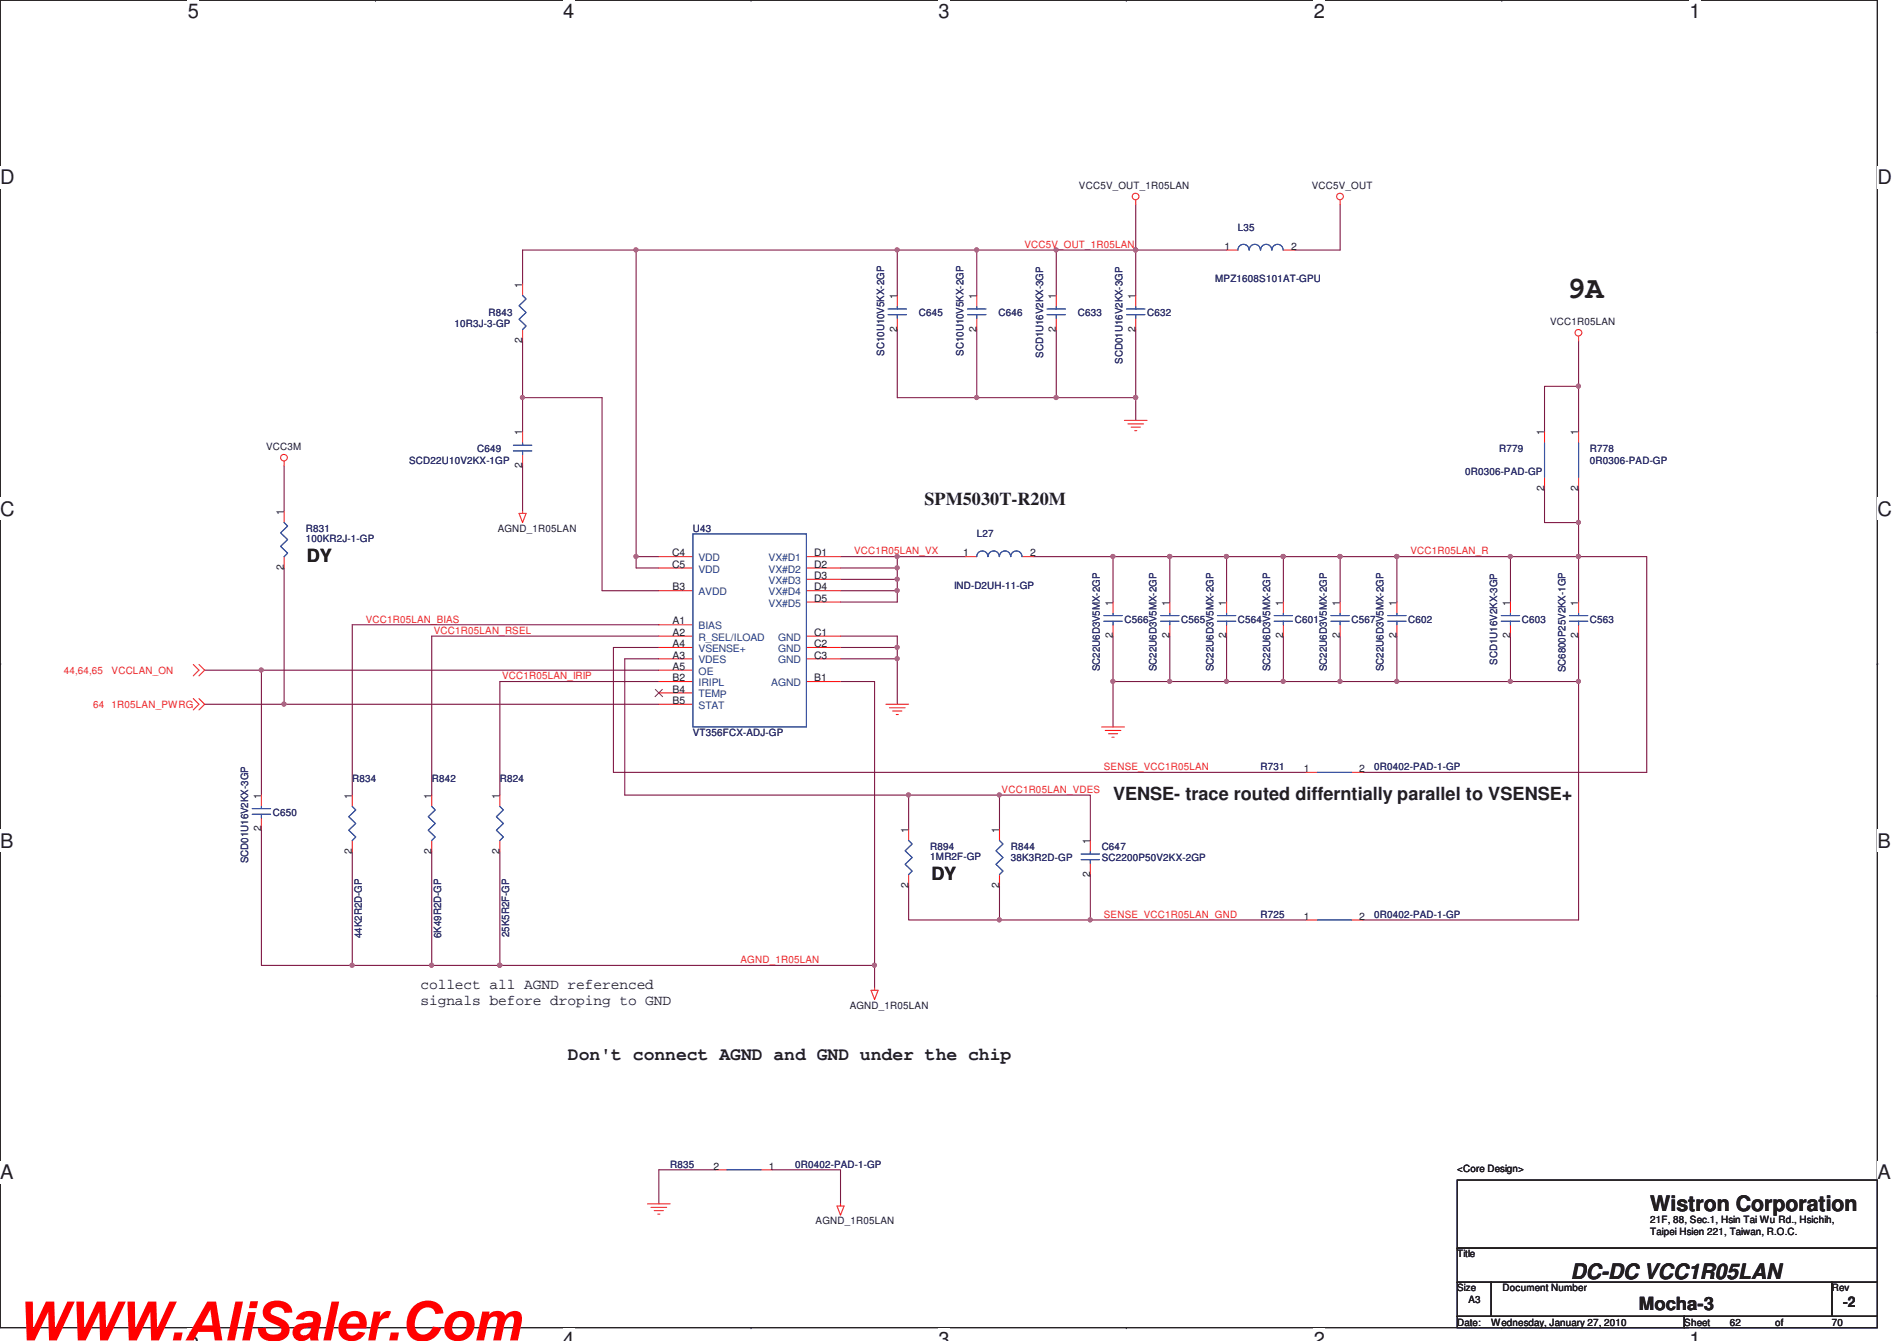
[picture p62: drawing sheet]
<svg xmlns="http://www.w3.org/2000/svg" width="297mm" height="210mm" viewBox="0 0 297 210" stroke-linecap="round" stroke-linejoin="round" font-family="sans-serif">
<defs><g id="words">
<text font-size="8.5" fill="#f00" x="2.5" y="209.9">WWW.AliSaler.Com</text>
<text font-size="4.8" fill="#231f20" x="245.4" y="46.7">9A</text>
<g font-size="3.3" fill="#231f20">
<text x="258.4" y="189.7">Wistron Corporation</text>
<text x="246" y="200.3">DC-DC VCC1R05LAN</text>
</g>
<g font-size="3.1" fill="#231f20">
<text x="29.4" y="2.8">5</text>
<text x="88.2" y="2.8">4</text>
<text x="147" y="2.8">3</text>
<text x="205.7" y="2.8">2</text>
<text x="264.5" y="2.8">1</text>
<text x="0" y="28.8">D</text>
<text x="294" y="28.8">D</text>
<text x="0" y="80.7">C</text>
<text x="294" y="80.7">C</text>
<text x="0" y="132.7">B</text>
<text x="294" y="132.7">B</text>
<text x="0" y="184.7">A</text>
<text x="294" y="184.7">A</text>
<text x="29.4" y="210.7">5</text>
<text x="88.2" y="210.7">4</text>
<text x="147" y="210.7">3</text>
<text x="205.7" y="210.7">2</text>
<text x="264.5" y="210.7">1</text>
</g>
<g font-size="2.8" fill="#231f20">
<text x="144.8" y="79.1">SPM5030T-R20M</text>
<text x="48" y="88">DY</text>
<text x="174.3" y="125.3">VENSE- trace routed differntially parallel to VSENSE+</text>
<text x="145.8" y="137.8">DY</text>
<text x="88.9" y="166">Don't connect AGND and GND under the chip</text>
<text x="256.6" y="205.2">Mocha-3</text>
</g>
<g font-size="2.3" fill="#231f20">
<text x="65.8" y="154.8">collect all AGND referenced</text>
<text x="65.8" y="157.3">signals before droping to GND</text>
<text x="288.6" y="204.7">-2</text>
</g>
<g font-size="1.6" fill="#231f20">
<text x="168.9" y="29.6">VCC5V_OUT_1R05LAN</text>
<text x="205.4" y="29.6">VCC5V_OUT</text>
<text x="191.7" y="39.1">1</text>
<text x="202.2" y="39.1">2</text>
<text x="81.8" y="45" transform="rotate(-90 81.8 45)">1</text>
<text x="140.5" y="46.8" transform="rotate(-90 140.5 46.8)">1</text>
<text x="152.9" y="46.8" transform="rotate(-90 152.9 46.8)">1</text>
<text x="165.4" y="46.8" transform="rotate(-90 165.4 46.8)">1</text>
<text x="177.8" y="46.8" transform="rotate(-90 177.8 46.8)">1</text>
<text x="81.8" y="53.7" transform="rotate(-90 81.8 53.7)">2</text>
<text x="140.5" y="51.9" transform="rotate(-90 140.5 51.9)">2</text>
<text x="152.9" y="51.9" transform="rotate(-90 152.9 51.9)">2</text>
<text x="165.4" y="51.9" transform="rotate(-90 165.4 51.9)">2</text>
<text x="177.8" y="51.9" transform="rotate(-90 177.8 51.9)">2</text>
<text x="242.7" y="50.9">VCC1R05LAN</text>
<text x="41.7" y="70.5">VCC3M</text>
<text x="81.8" y="68.2" transform="rotate(-90 81.8 68.2)">1</text>
<text x="241.8" y="68.2" transform="rotate(-90 241.8 68.2)">1</text>
<text x="247.1" y="68.2" transform="rotate(-90 247.1 68.2)">1</text>
<text x="81.8" y="73.3" transform="rotate(-90 81.8 73.3)">2</text>
<text x="241.8" y="76.8" transform="rotate(-90 241.8 76.8)">2</text>
<text x="247.1" y="76.8" transform="rotate(-90 247.1 76.8)">2</text>
<text x="44.4" y="80.6" transform="rotate(-90 44.4 80.6)">1</text>
<text x="77.9" y="83.3">AGND_1R05LAN</text>
<text x="44.4" y="89.3" transform="rotate(-90 44.4 89.3)">2</text>
<text x="105.2" y="87.1">C4</text>
<text x="105.2" y="88.9">C5</text>
<text x="127.5" y="87.1">D1</text>
<text x="127.5" y="88.9">D2</text>
<text x="150.8" y="87.1">1</text>
<text x="161.3" y="87.1">2</text>
<text x="105.3" y="92.5">B3</text>
<text x="127.5" y="90.7">D3</text>
<text x="127.5" y="92.5">D4</text>
<text x="127.5" y="94.2">D5</text>
<text x="174.2" y="94.8" transform="rotate(-90 174.2 94.8)">1</text>
<text x="183.1" y="94.8" transform="rotate(-90 183.1 94.8)">1</text>
<text x="192" y="94.8" transform="rotate(-90 192 94.8)">1</text>
<text x="200.9" y="94.8" transform="rotate(-90 200.9 94.8)">1</text>
<text x="209.8" y="94.8" transform="rotate(-90 209.8 94.8)">1</text>
<text x="218.7" y="94.8" transform="rotate(-90 218.7 94.8)">1</text>
<text x="236.5" y="94.8" transform="rotate(-90 236.5 94.8)">1</text>
<text x="247.1" y="94.8" transform="rotate(-90 247.1 94.8)">1</text>
<text x="105.3" y="97.8">A1</text>
<text x="105.3" y="101.3">A4</text>
<text x="105.3" y="99.6">A2</text>
<text x="127.5" y="99.6">C1</text>
<text x="127.5" y="101.3">C2</text>
<text x="174.2" y="99.9" transform="rotate(-90 174.2 99.9)">2</text>
<text x="183.1" y="99.9" transform="rotate(-90 183.1 99.9)">2</text>
<text x="192" y="99.9" transform="rotate(-90 192 99.9)">2</text>
<text x="200.9" y="99.9" transform="rotate(-90 200.9 99.9)">2</text>
<text x="209.8" y="99.9" transform="rotate(-90 209.8 99.9)">2</text>
<text x="218.7" y="99.9" transform="rotate(-90 218.7 99.9)">2</text>
<text x="236.5" y="99.9" transform="rotate(-90 236.5 99.9)">2</text>
<text x="247.1" y="99.9" transform="rotate(-90 247.1 99.9)">2</text>
<text x="105.3" y="103.1">A3</text>
<text x="105.3" y="104.9">A5</text>
<text x="105.3" y="106.7">B2</text>
<text x="127.5" y="103.1">C3</text>
<text x="127.5" y="106.7">B1</text>
<text x="105.3" y="108.5">B4</text>
<text x="105.3" y="110.2">B5</text>
<text x="40.9" y="125" transform="rotate(-90 40.9 125)">1</text>
<text x="55.1" y="125" transform="rotate(-90 55.1 125)">1</text>
<text x="67.6" y="125" transform="rotate(-90 67.6 125)">1</text>
<text x="78.2" y="125" transform="rotate(-90 78.2 125)">1</text>
<text x="204.2" y="120.9">1</text>
<text x="212.8" y="120.9">2</text>
<text x="40.9" y="130.2" transform="rotate(-90 40.9 130.2)">2</text>
<text x="142.2" y="130.4" transform="rotate(-90 142.2 130.4)">1</text>
<text x="156.5" y="130.4" transform="rotate(-90 156.5 130.4)">1</text>
<text x="55.1" y="133.7" transform="rotate(-90 55.1 133.7)">2</text>
<text x="67.6" y="133.7" transform="rotate(-90 67.6 133.7)">2</text>
<text x="78.2" y="133.7" transform="rotate(-90 78.2 133.7)">2</text>
<text x="170.7" y="137.3" transform="rotate(-90 170.7 137.3)">2</text>
<text x="170.7" y="132.2" transform="rotate(-90 170.7 132.2)">1</text>
<text x="142.2" y="139.1" transform="rotate(-90 142.2 139.1)">2</text>
<text x="156.5" y="139.1" transform="rotate(-90 156.5 139.1)">2</text>
<text x="204.2" y="144">1</text>
<text x="212.8" y="144">2</text>
<text x="133.1" y="157.9">AGND_1R05LAN</text>
<text x="111.7" y="183.1">2</text>
<text x="120.4" y="183.1">1</text>
<text x="228.2" y="183.6">&lt;Core Design&gt;</text>
<text x="127.7" y="191.7">AGND_1R05LAN</text>
<text x="258.4" y="191.6">21F, 88, Sec.1, Hsin Tai Wu Rd., Hsichih,</text>
<text x="228.2" y="196.9">Title</text>
<text x="258.4" y="193.4">Taipei Hsien 221, Taiwan, R.O.C.</text>
<text x="228.2" y="202.2">Size</text>
<text x="235.3" y="202.2">Document Number</text>
<text x="286.8" y="202.2">Rev</text>
<text x="228.2" y="207.6">Date:</text>
<text x="230" y="204">A3</text>
<text x="233.5" y="207.6">Wednesday, January 27, 2010</text>
<text x="263.7" y="207.6">Sheet</text>
<text x="270.8" y="207.6">62</text>
<text x="278" y="207.6">of</text>
<text x="286.8" y="207.6">70</text>
</g>
<g font-size="1.6" fill="#ec2426">
<text x="160.4" y="38.8">VCC5V_OUT_1R05LAN</text>
<text x="133.7" y="86.8">VCC1R05LAN_VX</text>
<text x="220.9" y="86.8">VCC1R05LAN_R</text>
<text x="57.3" y="97.5">VCC1R05LAN_BIAS</text>
<text x="67.9" y="99.3">VCC1R05LAN_RSEL</text>
<text x="10" y="105.5">44,64,65</text>
<text x="17.5" y="105.5">VCCLAN_ON</text>
<text x="78.6" y="106.4">VCC1R05LAN_IRIP</text>
<text x="14.6" y="110.8">64</text>
<text x="17.5" y="110.8">1R05LAN_PWRG</text>
<text x="156.8" y="124.2">VCC1R05LAN_VDES</text>
<text x="172.8" y="120.6">SENSE_VCC1R05LAN</text>
<text x="172.8" y="143.7">SENSE_VCC1R05LAN_GND</text>
<text x="115.9" y="150.8">AGND_1R05LAN</text>
</g>
<g font-size="1.6" fill="#2d2d72">
<text x="193.8" y="36.1">L35</text>
<text x="190.3" y="44.1">MPZ1608S101AT-GPU</text>
<text x="71.2" y="51.3">10R3J-3-GP</text>
<text x="76.5" y="49.5">R843</text>
<text x="143.9" y="49.5">C645</text>
<text x="156.3" y="49.5">C646</text>
<text x="168.8" y="49.5">C633</text>
<text x="179.6" y="49.5">C632</text>
<text x="138.4" y="55.7" transform="rotate(-90 138.4 55.7)">SC10U10V5KX-2GP</text>
<text x="150.9" y="55.7" transform="rotate(-90 150.9 55.7)">SC10U10V5KX-2GP</text>
<text x="163.3" y="56" transform="rotate(-90 163.3 56)">SCD1U16V2KX-3GP</text>
<text x="175.8" y="56.9" transform="rotate(-90 175.8 56.9)">SCD01U16V2KX-3GP</text>
<text x="74.7" y="70.8">C649</text>
<text x="234.7" y="70.8">R779</text>
<text x="249" y="70.8">R778</text>
<text x="64" y="72.6">SCD22U10V2KX-1GP</text>
<text x="229.4" y="74.4">0R0306-PAD-GP</text>
<text x="249" y="72.6">0R0306-PAD-GP</text>
<text x="47.9" y="83.3">R831</text>
<text x="108.5" y="83.3">U43</text>
<text x="47.9" y="84.9">100KR2J-1-GP</text>
<text x="152.9" y="84.2">L27</text>
<text x="149.4" y="92.2">IND-D2UH-11-GP</text>
<text x="176.1" y="97.5">C566</text>
<text x="185" y="97.5">C565</text>
<text x="193.8" y="97.5">C564</text>
<text x="202.7" y="97.5">C601</text>
<text x="211.6" y="97.5">C567</text>
<text x="220.5" y="97.5">C602</text>
<text x="238.3" y="97.5">C603</text>
<text x="249" y="97.5">C563</text>
<text x="172.2" y="105.1" transform="rotate(-90 172.2 105.1)">SC22U6D3V5MX-2GP</text>
<text x="181.1" y="105.1" transform="rotate(-90 181.1 105.1)">SC22U6D3V5MX-2GP</text>
<text x="190" y="105.1" transform="rotate(-90 190 105.1)">SC22U6D3V5MX-2GP</text>
<text x="198.9" y="105.1" transform="rotate(-90 198.9 105.1)">SC22U6D3V5MX-2GP</text>
<text x="207.8" y="105.1" transform="rotate(-90 207.8 105.1)">SC22U6D3V5MX-2GP</text>
<text x="216.7" y="105.1" transform="rotate(-90 216.7 105.1)">SC22U6D3V5MX-2GP</text>
<text x="234.4" y="104.1" transform="rotate(-90 234.4 104.1)">SCD1U16V2KX-3GP</text>
<text x="245.1" y="105.3" transform="rotate(-90 245.1 105.3)">SC6800P25V2KX-1GP</text>
<text x="108.5" y="115.3">VT356FCX-ADJ-GP</text>
<text x="55.2" y="122.4">R834</text>
<text x="67.6" y="122.4">R842</text>
<text x="78.3" y="122.4">R824</text>
<text x="197.4" y="120.6">R731</text>
<text x="215.2" y="120.6">0R0402-PAD-1-GP</text>
<text x="42.7" y="127.7">C650</text>
<text x="38.9" y="135.2" transform="rotate(-90 38.9 135.2)">SCD01U16V2KX-3GP</text>
<text x="145.7" y="133.1">R894</text>
<text x="145.7" y="134.7">1MR2F-GP</text>
<text x="158.3" y="133.1">R844</text>
<text x="158.3" y="134.8">38K3R2D-GP</text>
<text x="172.5" y="133.1">C647</text>
<text x="172.5" y="134.8">SC2200P50V2KX-2GP</text>
<text x="197.4" y="143.7">R725</text>
<text x="215.2" y="143.7">0R0402-PAD-1-GP</text>
<text x="56.6" y="146.9" transform="rotate(-90 56.6 146.9)">44K2R2D-GP</text>
<text x="69.1" y="146.9" transform="rotate(-90 69.1 146.9)">6K49R2D-GP</text>
<text x="79.8" y="146.7" transform="rotate(-90 79.8 146.7)">25K5R2F-GP</text>
<text x="104.9" y="182.8">R835</text>
<text x="124.5" y="182.8">0R0402-PAD-1-GP</text>
</g>
<g font-size="1.6" fill="#1d437e">
<text x="109.4" y="87.9">VDD</text>
<text x="109.4" y="89.7">VDD</text>
<text x="120.4" y="87.9">VX#D1</text>
<text x="120.4" y="89.7">VX#D2</text>
<text x="109.4" y="93.2">AVDD</text>
<text x="120.4" y="91.4">VX#D3</text>
<text x="120.4" y="93.2">VX#D4</text>
<text x="120.4" y="95">VX#D5</text>
<text x="109.4" y="98.5">BIAS</text>
<text x="109.4" y="100.3">R_SEL/ILOAD</text>
<text x="121.8" y="100.3">GND</text>
<text x="109.4" y="103.9">VDES</text>
<text x="109.4" y="102.1">VSENSE+</text>
<text x="109.4" y="105.7">OE</text>
<text x="109.4" y="107.4">IRIPL</text>
<text x="120.8" y="107.4">AGND</text>
<text x="121.8" y="102.1">GND</text>
<text x="121.8" y="103.9">GND</text>
<text x="109.4" y="109.2">TEMP</text>
<text x="109.4" y="111">STAT</text>
</g>
</g></defs>
<path d="M0 0h294v207.9h-294z" fill="none" stroke="#231f20" stroke-width=".17"/>
<g fill="#fff">
<path d="M29.4 0h1.8v3.5h-1.8z"/>
<path d="M29.4 207.9h1.8v2h-1.8z"/>
</g>
<path d="M58.8 0h.1M58.8 207.9h.1" fill="none" stroke="#231f20" stroke-width=".17"/>
<g fill="#fff">
<path d="M88.2 0h1.7v3.5h-1.7z"/>
<path d="M88.2 207.9h1.7v2h-1.7z"/>
</g>
<path d="M117.6 0h.1M117.6 207.9h.1" fill="none" stroke="#231f20" stroke-width=".17"/>
<g fill="#fff">
<path d="M147 0h1.7v3.5h-1.7z"/>
<path d="M147 207.9h1.7v2h-1.7z"/>
</g>
<path d="M176.4 0h.1M176.4 207.9h.1" fill="none" stroke="#231f20" stroke-width=".17"/>
<g fill="#fff">
<path d="M205.7 0h1.8v3.5h-1.8z"/>
<path d="M205.7 207.9h1.8v2h-1.8z"/>
</g>
<path d="M235.2 0h.1M235.2 207.9h.1" fill="none" stroke="#231f20" stroke-width=".17"/>
<g fill="#fff">
<path d="M264.5 0h1.8v3.5h-1.8z"/>
<path d="M264.5 207.9h1.8v2h-1.8z"/>
<path d="M0 26h2.3v3.5h-2.3z"/>
<path d="M294 26h2.2v3.5h-2.2z"/>
<path d="M0 77.9h2.3v3.5h-2.3z"/>
<path d="M294 77.9h2.2v3.5h-2.2z"/>
</g>
<path d="M0 52h.1M294 52h.1" fill="none" stroke="#231f20" stroke-width=".17"/>
<g fill="#fff">
<path d="M0 129.9h2.1v3.5h-2.1z"/>
<path d="M294 129.9h2v3.5h-2z"/>
</g>
<path d="M0 104h.1M294 104h.1" fill="none" stroke="#231f20" stroke-width=".17"/>
<path d="M0 104h.1" fill="none" stroke="#231f20" stroke-width=".16"/>
<path d="M294 104h.1" fill="none" stroke="#231f20" stroke-width=".16"/>
<g fill="#fff">
<path d="M0 181.9h2.1v3.4h-2.1z"/>
<path d="M294 181.9h2v3.4h-2z"/>
</g>
<path d="M0 155.9h.1M294 155.9h.1" fill="none" stroke="#231f20" stroke-width=".17"/>
<path d="M99.6 39.2h40.9v7.1M209.8 32v7.2M44.5 72.9v7.1" fill="none" stroke="#7f1542" stroke-width=".17"/>
<circle cx="140.5" cy="39.1" r=".32" fill="#b8529f"/>
<circle cx="140.5" cy="39.1" r=".32" fill="none" stroke="#b8529f" stroke-width=".17"/>
<path d="M165.4 39.2h-12.5v7.1" fill="none" stroke="#7f1542" stroke-width=".17"/>
<circle cx="165.4" cy="39.1" r=".32" fill="#b8529f"/>
<circle cx="165.4" cy="39.1" r=".32" fill="none" stroke="#b8529f" stroke-width=".17"/>
<path d="M165.4 39.2v7.1M177.8 39.2v7.1M140.5 51.6v10.7h12.4" fill="none" stroke="#7f1542" stroke-width=".17"/>
<circle cx="152.9" cy="62.2" r=".32" fill="#b8529f"/>
<circle cx="152.9" cy="62.2" r=".32" fill="none" stroke="#b8529f" stroke-width=".17"/>
<path d="M177.8 62.3v3.5" fill="none" stroke="#7f1542" stroke-width=".17"/>
<circle cx="177.8" cy="62.2" r=".32" fill="#b8529f"/>
<circle cx="177.8" cy="62.2" r=".32" fill="none" stroke="#b8529f" stroke-width=".17"/>
<path d="M81.8 39.2v5.3M99.6 39.2v48M152.9 51.6v10.7M165.4 51.6v10.7M177.8 51.6v10.7M81.8 62.3v5.3M78.3 133.4v17.8M112.1 183.2h-8.9v5.3M120.9 183.2h10.7v5.3" fill="none" stroke="#7f1542" stroke-width=".17"/>
<circle cx="99.6" cy="87.1" r=".32" fill="#b8529f"/>
<circle cx="99.6" cy="87.1" r=".32" fill="none" stroke="#b8529f" stroke-width=".17"/>
<circle cx="99.6" cy="39.1" r=".32" fill="#b8529f"/>
<circle cx="99.6" cy="39.1" r=".32" fill="none" stroke="#b8529f" stroke-width=".17"/>
<path d="M81.8 39.2h17.8M99.6 87.2h3.6M174.3 106.7v7.1" fill="none" stroke="#7f1542" stroke-width=".17"/>
<circle cx="174.3" cy="106.7" r=".32" fill="#b8529f"/>
<circle cx="174.3" cy="106.7" r=".32" fill="none" stroke="#b8529f" stroke-width=".17"/>
<path d="M67.6 99.6h35.6M99.6 87.2v1.7h3.6M218.7 106.7h17.8" fill="none" stroke="#7f1542" stroke-width=".17"/>
<circle cx="236.5" cy="106.7" r=".32" fill="#b8529f"/>
<circle cx="236.5" cy="106.7" r=".32" fill="none" stroke="#b8529f" stroke-width=".17"/>
<circle cx="218.7" cy="106.7" r=".32" fill="#b8529f"/>
<circle cx="218.7" cy="106.7" r=".32" fill="none" stroke="#b8529f" stroke-width=".17"/>
<path d="M140.5 92.5v1.8h-8.9" fill="none" stroke="#7f1542" stroke-width=".17"/>
<circle cx="140.5" cy="92.5" r=".32" fill="#b8529f"/>
<circle cx="140.5" cy="92.5" r=".32" fill="none" stroke="#b8529f" stroke-width=".17"/>
<path d="M131.6 88.9h8.9M140.5 87.2v3.5h-8.9" fill="none" stroke="#7f1542" stroke-width=".17"/>
<circle cx="140.5" cy="88.9" r=".32" fill="#b8529f"/>
<circle cx="140.5" cy="88.9" r=".32" fill="none" stroke="#b8529f" stroke-width=".17"/>
<path d="M140.5 90.7v1.8h-8.9" fill="none" stroke="#7f1542" stroke-width=".17"/>
<circle cx="140.5" cy="90.7" r=".32" fill="#b8529f"/>
<circle cx="140.5" cy="90.7" r=".32" fill="none" stroke="#b8529f" stroke-width=".17"/>
<path d="M247.2 87.2h10.6" fill="none" stroke="#7f1542" stroke-width=".17"/>
<circle cx="247.2" cy="87.1" r=".32" fill="#b8529f"/>
<circle cx="247.2" cy="87.1" r=".32" fill="none" stroke="#b8529f" stroke-width=".17"/>
<path d="M174.3 99.6v7.1h17.8M183.2 87.2v7.1M183.2 99.6v7.1M192.1 87.2v7.1M201 87.2v7.1M209.8 87.2v7.1M218.7 87.2v7.1M236.5 87.2v7.1M236.5 99.6v7.1M257.8 87.2v33.7" fill="none" stroke="#7f1542" stroke-width=".17"/>
<circle cx="183.1" cy="106.7" r=".32" fill="#b8529f"/>
<circle cx="183.1" cy="106.7" r=".32" fill="none" stroke="#b8529f" stroke-width=".17"/>
<path d="M67.6 99.6v24.9M192.1 99.6v7.1h8.9" fill="none" stroke="#7f1542" stroke-width=".17"/>
<circle cx="192" cy="106.7" r=".32" fill="#b8529f"/>
<circle cx="192" cy="106.7" r=".32" fill="none" stroke="#b8529f" stroke-width=".17"/>
<path d="M201 99.6v7.1h8.8" fill="none" stroke="#7f1542" stroke-width=".17"/>
<circle cx="200.9" cy="106.7" r=".32" fill="#b8529f"/>
<circle cx="200.9" cy="106.7" r=".32" fill="none" stroke="#b8529f" stroke-width=".17"/>
<path d="M209.8 99.6v7.1h8.9" fill="none" stroke="#7f1542" stroke-width=".17"/>
<circle cx="209.8" cy="106.7" r=".32" fill="#b8529f"/>
<circle cx="209.8" cy="106.7" r=".32" fill="none" stroke="#b8529f" stroke-width=".17"/>
<path d="M183.2 87.2h-8.9v7.1M218.7 99.6v7.1" fill="none" stroke="#7f1542" stroke-width=".17"/>
<circle cx="183.1" cy="87.1" r=".32" fill="#b8529f"/>
<circle cx="183.1" cy="87.1" r=".32" fill="none" stroke="#b8529f" stroke-width=".17"/>
<circle cx="174.3" cy="87.1" r=".32" fill="#b8529f"/>
<circle cx="174.3" cy="87.1" r=".32" fill="none" stroke="#b8529f" stroke-width=".17"/>
<path d="M156.5 124.5v5.3" fill="none" stroke="#7f1542" stroke-width=".17"/>
<circle cx="156.5" cy="124.5" r=".32" fill="#b8529f"/>
<circle cx="156.5" cy="124.5" r=".32" fill="none" stroke="#b8529f" stroke-width=".17"/>
<path d="M156.5 124.5h14.2v7.1M170.7 136.9v7.2h-14.2v-5.4" fill="none" stroke="#7f1542" stroke-width=".17"/>
<circle cx="170.7" cy="144" r=".32" fill="#b8529f"/>
<circle cx="170.7" cy="144" r=".32" fill="none" stroke="#b8529f" stroke-width=".17"/>
<path d="M165.4 39.2h12.4" fill="none" stroke="#7f1542" stroke-width=".17"/>
<circle cx="177.8" cy="39.1" r=".32" fill="#b8529f"/>
<circle cx="177.8" cy="39.1" r=".32" fill="none" stroke="#b8529f" stroke-width=".17"/>
<path d="M103.2 97.8h-48v26.7M55.2 133.4v17.8M67.6 133.4v17.8M78.3 151.2h58.6" fill="none" stroke="#7f1542" stroke-width=".17"/>
<circle cx="78.2" cy="151.1" r=".32" fill="#b8529f"/>
<circle cx="78.2" cy="151.1" r=".32" fill="none" stroke="#b8529f" stroke-width=".17"/>
<path d="M202.7 39.2h7.1M136.9 151.2v3.5" fill="none" stroke="#7f1542" stroke-width=".17"/>
<circle cx="136.9" cy="151.1" r=".32" fill="#b8529f"/>
<circle cx="136.9" cy="151.1" r=".32" fill="none" stroke="#b8529f" stroke-width=".17"/>
<path d="M177.8 39.2h14.3" fill="none" stroke="#7f1542" stroke-width=".17"/>
<circle cx="177.8" cy="39.1" r=".32" fill="#b8529f"/>
<circle cx="177.8" cy="39.1" r=".32" fill="none" stroke="#b8529f" stroke-width=".17"/>
<path d="M131.6 99.6h8.9v1.8h-8.9M131.6 103.2h8.9v7.1" fill="none" stroke="#7f1542" stroke-width=".17"/>
<circle cx="140.5" cy="103.1" r=".32" fill="#b8529f"/>
<circle cx="140.5" cy="103.1" r=".32" fill="none" stroke="#b8529f" stroke-width=".17"/>
<path d="M165.4 62.3h12.4M44.5 110.3h58.7M131.6 106.7h5.3" fill="none" stroke="#7f1542" stroke-width=".17"/>
<circle cx="177.8" cy="62.2" r=".32" fill="#b8529f"/>
<circle cx="177.8" cy="62.2" r=".32" fill="none" stroke="#b8529f" stroke-width=".17"/>
<path d="M81.8 62.3h12.5M96.1 101.4v19.5M136.9 106.7v44.5M213.4 120.9h44.4" fill="none" stroke="#7f1542" stroke-width=".17"/>
<circle cx="81.8" cy="62.2" r=".32" fill="#b8529f"/>
<circle cx="81.8" cy="62.2" r=".32" fill="none" stroke="#b8529f" stroke-width=".17"/>
<path d="M81.8 53.4v8.9M94.3 62.3v30.2h8.9M247.2 106.7v37.4" fill="none" stroke="#7f1542" stroke-width=".17"/>
<circle cx="247.2" cy="106.7" r=".32" fill="#b8529f"/>
<circle cx="247.2" cy="106.7" r=".32" fill="none" stroke="#b8529f" stroke-width=".17"/>
<path d="M247.2 87.2v7.1M142.3 124.5h14.2" fill="none" stroke="#7f1542" stroke-width=".17"/>
<circle cx="142.3" cy="124.5" r=".32" fill="#b8529f"/>
<circle cx="142.3" cy="124.5" r=".32" fill="none" stroke="#b8529f" stroke-width=".17"/>
<path d="M44.5 88.9v21.4M40.9 104.9h62.3" fill="none" stroke="#7f1542" stroke-width=".17"/>
<circle cx="44.5" cy="110.2" r=".32" fill="#b8529f"/>
<circle cx="44.5" cy="110.2" r=".32" fill="none" stroke="#b8529f" stroke-width=".17"/>
<path d="M40.9 104.9v19.6M103.2 103.2h-5.4v21.3M236.5 106.7h10.7" fill="none" stroke="#7f1542" stroke-width=".17"/>
<circle cx="40.9" cy="104.9" r=".32" fill="#b8529f"/>
<circle cx="40.9" cy="104.9" r=".32" fill="none" stroke="#b8529f" stroke-width=".17"/>
<path d="M131.6 87.2h8.9M236.5 87.2h10.7M32 104.9h8.9M78.3 106.7h24.9M40.9 129.8v21.4" fill="none" stroke="#7f1542" stroke-width=".17"/>
<circle cx="247.2" cy="87.1" r=".32" fill="#b8529f"/>
<circle cx="247.2" cy="87.1" r=".32" fill="none" stroke="#b8529f" stroke-width=".17"/>
<circle cx="236.5" cy="87.1" r=".32" fill="#b8529f"/>
<circle cx="236.5" cy="87.1" r=".32" fill="none" stroke="#b8529f" stroke-width=".17"/>
<path d="M161.8 87.2h12.5M209.8 87.2h8.9" fill="none" stroke="#7f1542" stroke-width=".17"/>
<circle cx="218.7" cy="87.1" r=".32" fill="#b8529f"/>
<circle cx="218.7" cy="87.1" r=".32" fill="none" stroke="#b8529f" stroke-width=".17"/>
<circle cx="209.8" cy="87.1" r=".32" fill="#b8529f"/>
<circle cx="209.8" cy="87.1" r=".32" fill="none" stroke="#b8529f" stroke-width=".17"/>
<path d="M201 87.2h8.8" fill="none" stroke="#7f1542" stroke-width=".17"/>
<circle cx="209.8" cy="87.1" r=".32" fill="#b8529f"/>
<circle cx="209.8" cy="87.1" r=".32" fill="none" stroke="#b8529f" stroke-width=".17"/>
<circle cx="200.9" cy="87.1" r=".32" fill="#b8529f"/>
<circle cx="200.9" cy="87.1" r=".32" fill="none" stroke="#b8529f" stroke-width=".17"/>
<path d="M183.2 87.2h8.9" fill="none" stroke="#7f1542" stroke-width=".17"/>
<circle cx="192" cy="87.1" r=".32" fill="#b8529f"/>
<circle cx="192" cy="87.1" r=".32" fill="none" stroke="#b8529f" stroke-width=".17"/>
<circle cx="183.1" cy="87.1" r=".32" fill="#b8529f"/>
<circle cx="183.1" cy="87.1" r=".32" fill="none" stroke="#b8529f" stroke-width=".17"/>
<path d="M192.1 87.2h8.9" fill="none" stroke="#7f1542" stroke-width=".17"/>
<circle cx="200.9" cy="87.1" r=".32" fill="#b8529f"/>
<circle cx="200.9" cy="87.1" r=".32" fill="none" stroke="#b8529f" stroke-width=".17"/>
<circle cx="192" cy="87.1" r=".32" fill="#b8529f"/>
<circle cx="192" cy="87.1" r=".32" fill="none" stroke="#b8529f" stroke-width=".17"/>
<path d="M32 110.3h12.5M140.5 101.4v1.8" fill="none" stroke="#7f1542" stroke-width=".17"/>
<circle cx="140.5" cy="101.4" r=".32" fill="#b8529f"/>
<circle cx="140.5" cy="101.4" r=".32" fill="none" stroke="#b8529f" stroke-width=".17"/>
<path d="M140.5 39.2h12.4M247.2 99.6v7.1" fill="none" stroke="#7f1542" stroke-width=".17"/>
<circle cx="152.9" cy="39.1" r=".32" fill="#b8529f"/>
<circle cx="152.9" cy="39.1" r=".32" fill="none" stroke="#b8529f" stroke-width=".17"/>
<path d="M152.9 62.3h12.5" fill="none" stroke="#7f1542" stroke-width=".17"/>
<circle cx="165.4" cy="62.2" r=".32" fill="#b8529f"/>
<circle cx="165.4" cy="62.2" r=".32" fill="none" stroke="#b8529f" stroke-width=".17"/>
<path d="M140.5 87.2h10.7M78.3 106.7v17.8M96.1 101.4h7.1" fill="none" stroke="#7f1542" stroke-width=".17"/>
<circle cx="140.5" cy="87.1" r=".32" fill="#b8529f"/>
<circle cx="140.5" cy="87.1" r=".32" fill="none" stroke="#b8529f" stroke-width=".17"/>
<path d="M81.8 72.9v7.1M218.7 87.2h17.8M96.1 120.9h108.4M170.7 144.1h33.8M213.4 144.1h33.8" fill="none" stroke="#7f1542" stroke-width=".17"/>
<circle cx="218.7" cy="87.1" r=".32" fill="#b8529f"/>
<circle cx="218.7" cy="87.1" r=".32" fill="none" stroke="#b8529f" stroke-width=".17"/>
<path d="M40.9 151.2h26.7" fill="none" stroke="#7f1542" stroke-width=".17"/>
<circle cx="55.1" cy="151.1" r=".32" fill="#b8529f"/>
<circle cx="55.1" cy="151.1" r=".32" fill="none" stroke="#b8529f" stroke-width=".17"/>
<path d="M67.6 151.2h10.7" fill="none" stroke="#7f1542" stroke-width=".17"/>
<circle cx="78.2" cy="151.1" r=".32" fill="#b8529f"/>
<circle cx="78.2" cy="151.1" r=".32" fill="none" stroke="#b8529f" stroke-width=".17"/>
<circle cx="67.6" cy="151.1" r=".32" fill="#b8529f"/>
<circle cx="67.6" cy="151.1" r=".32" fill="none" stroke="#b8529f" stroke-width=".17"/>
<path d="M247.2 81.8v5.4" fill="none" stroke="#7f1542" stroke-width=".17"/>
<circle cx="247.2" cy="81.8" r=".32" fill="#b8529f"/>
<circle cx="247.2" cy="81.8" r=".32" fill="none" stroke="#b8529f" stroke-width=".17"/>
<path d="M241.8 76.5v5.3h5.4v-5.3M241.8 67.6v-7.1h5.4v7.1" fill="none" stroke="#7f1542" stroke-width=".17"/>
<circle cx="247.2" cy="60.5" r=".32" fill="#b8529f"/>
<circle cx="247.2" cy="60.5" r=".32" fill="none" stroke="#b8529f" stroke-width=".17"/>
<path d="M247.2 53.4v7.1M97.8 124.5h44.5v5.3M142.3 138.7v5.4h14.2" fill="none" stroke="#7f1542" stroke-width=".17"/>
<circle cx="156.5" cy="144" r=".32" fill="#b8529f"/>
<circle cx="156.5" cy="144" r=".32" fill="none" stroke="#b8529f" stroke-width=".17"/>
<path d="M177.8 32v7.2" fill="none" stroke="#7f1542" stroke-width=".17"/>
<g fill="none" stroke="#ec2426" stroke-width=".17">
<path d="M177.8 31.3v.7M192.1 39.2h1.7M201 39.2h1.7M209.8 31.3v.7M81.8 44.5v1.8M81.8 51.6v1.8M140.5 46.3v1.7M140.5 49.8v1.8M152.9 46.3v1.7M152.9 49.8v1.8M165.4 46.3v1.7M165.4 49.8v1.8"/>
<path d="M177.8 46.3v1.7M177.8 49.8v1.8M247.2 52.7v.7M44.5 72.2v.7M81.8 67.6v1.8M81.8 71.2v1.7M176.1 65.8h3.5M176.6 66.4h2.5M177.1 66.9h1.5M177.7 67.4h.3M241.8 67.6v1.8M241.8 74.7v1.8"/>
<path d="M247.2 67.6v1.8M247.2 74.7v1.8M44.5 80v1.8M44.5 87.2v1.7M81.3 80.4h1.1l-.6 1.4zM81.8 80v.4M103.2 97.8h5.3M103.2 99.6h5.3M103.2 92.5h5.3M103.2 87.2h5.3M103.2 88.9h5.3M126.3 99.6h5.3"/>
<path d="M126.3 92.5h5.3M126.3 87.2h5.3M126.3 88.9h5.3M126.3 90.7h5.3M126.3 94.3h5.3M151.2 87.2h1.7M160.1 87.2h1.7M174.3 94.3v1.8M174.3 97.8v1.8M183.2 94.3v1.8M183.2 97.8v1.8M192.1 94.3v1.8"/>
<path d="M192.1 97.8v1.8M201 94.3v1.8M201 97.8v1.8M209.8 94.3v1.8M209.8 97.8v1.8M218.7 94.3v1.8M218.7 97.8v1.8M236.5 94.3v1.8M236.5 97.8v1.8M247.2 94.3v1.8M247.2 97.8v1.8M30.3 104.1l.9 .8-.9 .9"/>
<path d="M30.3 109.4l.9 .9-.9 .9M31.2 104.1l.8 .8-.8 .9M31.2 109.4l.8 .9-.8 .9M103.2 110.3h5.3M103.2 103.2h5.3M103.2 101.4h5.3M103.2 104.9h5.3M103.2 106.7h5.3M103.2 108.5h5.3M126.3 103.2h5.3M126.3 101.4h5.3M126.3 106.7h5.3"/>
<path d="M138.7 110.3h3.6M139.3 110.8h2.4M139.8 111.3h1.4M140.3 111.9h.4M172.5 113.8h3.6M173.1 114.4h2.4M173.6 114.9h1.4M174.1 115.4h.4M40.9 124.5v1.8M40.9 128.1v1.7M55.2 124.5v1.8M55.2 131.6v1.8"/>
<path d="M67.6 124.5v1.8M67.6 131.6v1.8M78.3 124.5v1.8M78.3 131.6v1.8M142.3 129.8v1.8M142.3 136.9v1.8M156.5 129.8v1.8M156.5 136.9v1.8M170.7 131.6v1.8M170.7 135.2v1.7M204.5 120.9h1.8M211.6 120.9h1.8"/>
<path d="M136.4 155.1h1.1l-.6 1.4zM136.9 154.7v.4M204.5 144.1h1.8M211.6 144.1h1.8M101.4 188.5h3.5M101.9 189.1h2.5M102.4 189.6h1.5M103 190.1h.3M112.1 183.2h1.7M119.2 183.2h1.7M131.1 188.8h1.1l-.6 1.5zM131.6 188.5v.3"/>
<circle cx="177.8" cy="30.8" r=".52"/>
<circle cx="209.8" cy="30.8" r=".52"/>
<circle cx="247.2" cy="52.1" r=".52"/>
<circle cx="44.5" cy="71.7" r=".52"/>
</g>
<path d="M228.2 184.8h65.8v10.6h-65.8zM228.2 195.4h65.8v5.4h-65.8zM228.2 200.8h5.3v5.3h-5.3zM228.2 206.1h35.5v1.8h-35.5zM233.5 200.8h53.3v5.3h-53.3zM263.7 206.1h30.3v1.8h-30.3zM286.8 200.8h7.2v5.3h-7.2z" fill="none" stroke="#231f20" stroke-width=".17"/>
<g fill="none" stroke="#3a53a4" stroke-width=".17">
<path d="M195.6 39.2a.87 .87 0 0 0-.9-.9 .87 .87 0 0 0-.9 .9M197.4 39.2a.87 .87 0 0 0-.9-.9 .87 .87 0 0 0-.9 .9M199.1 39.2a.87 .87 0 0 0-.8-.9 .87 .87 0 0 0-.9 .9M200.9 39.2a.87 .87 0 0 0-.9-.9 .87 .87 0 0 0-.8 .9M81.8 46.3l.6 .5-1.1 1.1 1.1 1-1.1 1.1 1.1 1.1-.6 .5M139.1 48.4h2.8M139.1 49.3h2.8M140.5 48v.4M140.5 49.3v.5M151.5 48.4h2.9M151.5 49.3h2.9M152.9 48v.4"/>
<path d="M152.9 49.3v.5M164 48.4h2.8M164 49.3h2.8M165.4 48v.4M165.4 49.3v.5M176.4 48.4h2.9M176.4 49.3h2.9M177.8 48v.4M177.8 49.3v.5M80.4 69.7h2.9M80.4 70.6h2.9M81.8 69.4v.3"/>
<path d="M81.8 70.6v.6M241.8 69.4v5.3M247.2 69.4v5.3M44.5 81.8l.5 .6-1.1 1 1.1 1.1-1.1 1.1 1.1 1-.5 .6M108.5 83.6h17.8v30.2h-17.8zM152.9 87.2a.87 .87 0 0 1 .9-.9 .87 .87 0 0 1 .9 .9M154.7 87.2a.87 .87 0 0 1 .9-.9 .87 .87 0 0 1 .9 .9M156.5 87.2a.87 .87 0 0 1 .9-.9 .87 .87 0 0 1 .8 .9M158.3 87.2a.87 .87 0 0 1 .8-.9 .87 .87 0 0 1 .9 .9M172.8 97.3h2.9M172.8 96.4h2.9M174.3 96.1v.3"/>
<path d="M174.3 97.3v.5M181.7 97.3h2.9M181.7 96.4h2.9M183.2 96.1v.3M183.2 97.3v.5M190.6 96.4h2.9M190.6 97.3h2.9M192.1 96.1v.3M192.1 97.3v.5M199.5 96.4h2.9M199.5 97.3h2.9M201 96.1v.3"/>
<path d="M201 97.3v.5M208.4 97.3h2.9M208.4 96.4h2.9M209.8 96.1v.3M209.8 97.3v.5M217.3 97.3h2.9M217.3 96.4h2.9M218.7 96.1v.3M218.7 97.3v.5M235.1 96.4h2.9M235.1 97.3h2.9M236.5 96.1v.3"/>
<path d="M236.5 97.3v.5M245.7 97.3h2.9M245.7 96.4h2.9M247.2 96.1v.3M247.2 97.3v.5M39.5 126.6h2.9M39.5 127.5h2.9M40.9 126.3v.3M40.9 127.5v.6M55.2 126.3l.5 .5-1.1 1.1 1.1 1-1.1 1.1 1.1 1.1-.5 .5M67.6 126.3l.6 .5-1.1 1.1 1.1 1-1.1 1.1 1.1 1.1-.6 .5M78.3 126.3l.5 .5-1.1 1.1 1.1 1-1.1 1.1 1.1 1.1-.5 .5"/>
<path d="M142.3 131.6l.5 .6-1.1 1 1.1 1.1-1.1 1 1.1 1.1-.5 .5M156.5 131.6l.6 .6-1.1 1 1.1 1.1-1.1 1 1.1 1.1-.6 .5M169.3 133.7h2.9M169.3 134.6h2.9M170.7 133.4v.3M170.7 134.6v.6M206.3 120.9h5.3M206.3 144.1h5.3M113.8 183.2h5.4"/>
</g>
<path d="M102.6 107.9l1.2 1.2M103.7 107.9l-1.1 1.2" fill="none" stroke="#7f431c" stroke-width=".16"/>
<circle cx="140.5" cy="39.1" r=".32" fill="#b8529f"/>
<circle cx="140.5" cy="39.1" r=".32" fill="none" stroke="#b8529f" stroke-width=".17"/>
<circle cx="165.4" cy="39.1" r=".32" fill="#b8529f"/>
<circle cx="165.4" cy="39.1" r=".32" fill="none" stroke="#b8529f" stroke-width=".17"/>
<circle cx="152.9" cy="62.2" r=".32" fill="#b8529f"/>
<circle cx="152.9" cy="62.2" r=".32" fill="none" stroke="#b8529f" stroke-width=".17"/>
<circle cx="177.8" cy="62.2" r=".32" fill="#b8529f"/>
<circle cx="177.8" cy="62.2" r=".32" fill="none" stroke="#b8529f" stroke-width=".17"/>
<circle cx="99.6" cy="87.1" r=".32" fill="#b8529f"/>
<circle cx="99.6" cy="87.1" r=".32" fill="none" stroke="#b8529f" stroke-width=".17"/>
<circle cx="99.6" cy="39.1" r=".32" fill="#b8529f"/>
<circle cx="99.6" cy="39.1" r=".32" fill="none" stroke="#b8529f" stroke-width=".17"/>
<circle cx="174.3" cy="106.7" r=".32" fill="#b8529f"/>
<circle cx="174.3" cy="106.7" r=".32" fill="none" stroke="#b8529f" stroke-width=".17"/>
<circle cx="236.5" cy="106.7" r=".32" fill="#b8529f"/>
<circle cx="236.5" cy="106.7" r=".32" fill="none" stroke="#b8529f" stroke-width=".17"/>
<circle cx="218.7" cy="106.7" r=".32" fill="#b8529f"/>
<circle cx="218.7" cy="106.7" r=".32" fill="none" stroke="#b8529f" stroke-width=".17"/>
<circle cx="140.5" cy="92.5" r=".32" fill="#b8529f"/>
<circle cx="140.5" cy="92.5" r=".32" fill="none" stroke="#b8529f" stroke-width=".17"/>
<circle cx="140.5" cy="88.9" r=".32" fill="#b8529f"/>
<circle cx="140.5" cy="88.9" r=".32" fill="none" stroke="#b8529f" stroke-width=".17"/>
<circle cx="140.5" cy="90.7" r=".32" fill="#b8529f"/>
<circle cx="140.5" cy="90.7" r=".32" fill="none" stroke="#b8529f" stroke-width=".17"/>
<circle cx="247.2" cy="87.1" r=".32" fill="#b8529f"/>
<circle cx="247.2" cy="87.1" r=".32" fill="none" stroke="#b8529f" stroke-width=".17"/>
<circle cx="183.1" cy="106.7" r=".32" fill="#b8529f"/>
<circle cx="183.1" cy="106.7" r=".32" fill="none" stroke="#b8529f" stroke-width=".17"/>
<circle cx="192" cy="106.7" r=".32" fill="#b8529f"/>
<circle cx="192" cy="106.7" r=".32" fill="none" stroke="#b8529f" stroke-width=".17"/>
<circle cx="200.9" cy="106.7" r=".32" fill="#b8529f"/>
<circle cx="200.9" cy="106.7" r=".32" fill="none" stroke="#b8529f" stroke-width=".17"/>
<circle cx="209.8" cy="106.7" r=".32" fill="#b8529f"/>
<circle cx="209.8" cy="106.7" r=".32" fill="none" stroke="#b8529f" stroke-width=".17"/>
<circle cx="183.1" cy="87.1" r=".32" fill="#b8529f"/>
<circle cx="183.1" cy="87.1" r=".32" fill="none" stroke="#b8529f" stroke-width=".17"/>
<circle cx="174.3" cy="87.1" r=".32" fill="#b8529f"/>
<circle cx="174.3" cy="87.1" r=".32" fill="none" stroke="#b8529f" stroke-width=".17"/>
<circle cx="156.5" cy="124.5" r=".32" fill="#b8529f"/>
<circle cx="156.5" cy="124.5" r=".32" fill="none" stroke="#b8529f" stroke-width=".17"/>
<circle cx="170.7" cy="144" r=".32" fill="#b8529f"/>
<circle cx="170.7" cy="144" r=".32" fill="none" stroke="#b8529f" stroke-width=".17"/>
<circle cx="177.8" cy="39.1" r=".32" fill="#b8529f"/>
<circle cx="177.8" cy="39.1" r=".32" fill="none" stroke="#b8529f" stroke-width=".17"/>
<circle cx="78.2" cy="151.1" r=".32" fill="#b8529f"/>
<circle cx="78.2" cy="151.1" r=".32" fill="none" stroke="#b8529f" stroke-width=".17"/>
<circle cx="136.9" cy="151.1" r=".32" fill="#b8529f"/>
<circle cx="136.9" cy="151.1" r=".32" fill="none" stroke="#b8529f" stroke-width=".17"/>
<circle cx="177.8" cy="39.1" r=".32" fill="#b8529f"/>
<circle cx="177.8" cy="39.1" r=".32" fill="none" stroke="#b8529f" stroke-width=".17"/>
<circle cx="140.5" cy="103.1" r=".32" fill="#b8529f"/>
<circle cx="140.5" cy="103.1" r=".32" fill="none" stroke="#b8529f" stroke-width=".17"/>
<circle cx="177.8" cy="62.2" r=".32" fill="#b8529f"/>
<circle cx="177.8" cy="62.2" r=".32" fill="none" stroke="#b8529f" stroke-width=".17"/>
<circle cx="81.8" cy="62.2" r=".32" fill="#b8529f"/>
<circle cx="81.8" cy="62.2" r=".32" fill="none" stroke="#b8529f" stroke-width=".17"/>
<circle cx="247.2" cy="106.7" r=".32" fill="#b8529f"/>
<circle cx="247.2" cy="106.7" r=".32" fill="none" stroke="#b8529f" stroke-width=".17"/>
<circle cx="142.3" cy="124.5" r=".32" fill="#b8529f"/>
<circle cx="142.3" cy="124.5" r=".32" fill="none" stroke="#b8529f" stroke-width=".17"/>
<circle cx="44.5" cy="110.2" r=".32" fill="#b8529f"/>
<circle cx="44.5" cy="110.2" r=".32" fill="none" stroke="#b8529f" stroke-width=".17"/>
<circle cx="40.9" cy="104.9" r=".32" fill="#b8529f"/>
<circle cx="40.9" cy="104.9" r=".32" fill="none" stroke="#b8529f" stroke-width=".17"/>
<circle cx="247.2" cy="87.1" r=".32" fill="#b8529f"/>
<circle cx="247.2" cy="87.1" r=".32" fill="none" stroke="#b8529f" stroke-width=".17"/>
<circle cx="236.5" cy="87.1" r=".32" fill="#b8529f"/>
<circle cx="236.5" cy="87.1" r=".32" fill="none" stroke="#b8529f" stroke-width=".17"/>
<circle cx="218.7" cy="87.1" r=".32" fill="#b8529f"/>
<circle cx="218.7" cy="87.1" r=".32" fill="none" stroke="#b8529f" stroke-width=".17"/>
<circle cx="209.8" cy="87.1" r=".32" fill="#b8529f"/>
<circle cx="209.8" cy="87.1" r=".32" fill="none" stroke="#b8529f" stroke-width=".17"/>
<circle cx="209.8" cy="87.1" r=".32" fill="#b8529f"/>
<circle cx="209.8" cy="87.1" r=".32" fill="none" stroke="#b8529f" stroke-width=".17"/>
<circle cx="200.9" cy="87.1" r=".32" fill="#b8529f"/>
<circle cx="200.9" cy="87.1" r=".32" fill="none" stroke="#b8529f" stroke-width=".17"/>
<circle cx="192" cy="87.1" r=".32" fill="#b8529f"/>
<circle cx="192" cy="87.1" r=".32" fill="none" stroke="#b8529f" stroke-width=".17"/>
<circle cx="183.1" cy="87.1" r=".32" fill="#b8529f"/>
<circle cx="183.1" cy="87.1" r=".32" fill="none" stroke="#b8529f" stroke-width=".17"/>
<circle cx="200.9" cy="87.1" r=".32" fill="#b8529f"/>
<circle cx="200.9" cy="87.1" r=".32" fill="none" stroke="#b8529f" stroke-width=".17"/>
<circle cx="192" cy="87.1" r=".32" fill="#b8529f"/>
<circle cx="192" cy="87.1" r=".32" fill="none" stroke="#b8529f" stroke-width=".17"/>
<circle cx="140.5" cy="101.4" r=".32" fill="#b8529f"/>
<circle cx="140.5" cy="101.4" r=".32" fill="none" stroke="#b8529f" stroke-width=".17"/>
<circle cx="152.9" cy="39.1" r=".32" fill="#b8529f"/>
<circle cx="152.9" cy="39.1" r=".32" fill="none" stroke="#b8529f" stroke-width=".17"/>
<circle cx="165.4" cy="62.2" r=".32" fill="#b8529f"/>
<circle cx="165.4" cy="62.2" r=".32" fill="none" stroke="#b8529f" stroke-width=".17"/>
<circle cx="140.5" cy="87.1" r=".32" fill="#b8529f"/>
<circle cx="140.5" cy="87.1" r=".32" fill="none" stroke="#b8529f" stroke-width=".17"/>
<circle cx="218.7" cy="87.1" r=".32" fill="#b8529f"/>
<circle cx="218.7" cy="87.1" r=".32" fill="none" stroke="#b8529f" stroke-width=".17"/>
<circle cx="55.1" cy="151.1" r=".32" fill="#b8529f"/>
<circle cx="55.1" cy="151.1" r=".32" fill="none" stroke="#b8529f" stroke-width=".17"/>
<circle cx="78.2" cy="151.1" r=".32" fill="#b8529f"/>
<circle cx="78.2" cy="151.1" r=".32" fill="none" stroke="#b8529f" stroke-width=".17"/>
<circle cx="67.6" cy="151.1" r=".32" fill="#b8529f"/>
<circle cx="67.6" cy="151.1" r=".32" fill="none" stroke="#b8529f" stroke-width=".17"/>
<circle cx="247.2" cy="81.8" r=".32" fill="#b8529f"/>
<circle cx="247.2" cy="81.8" r=".32" fill="none" stroke="#b8529f" stroke-width=".17"/>
<circle cx="247.2" cy="60.5" r=".32" fill="#b8529f"/>
<circle cx="247.2" cy="60.5" r=".32" fill="none" stroke="#b8529f" stroke-width=".17"/>
<circle cx="156.5" cy="144" r=".32" fill="#b8529f"/>
<circle cx="156.5" cy="144" r=".32" fill="none" stroke="#b8529f" stroke-width=".17"/>
<use href="#words"/>
</svg>
